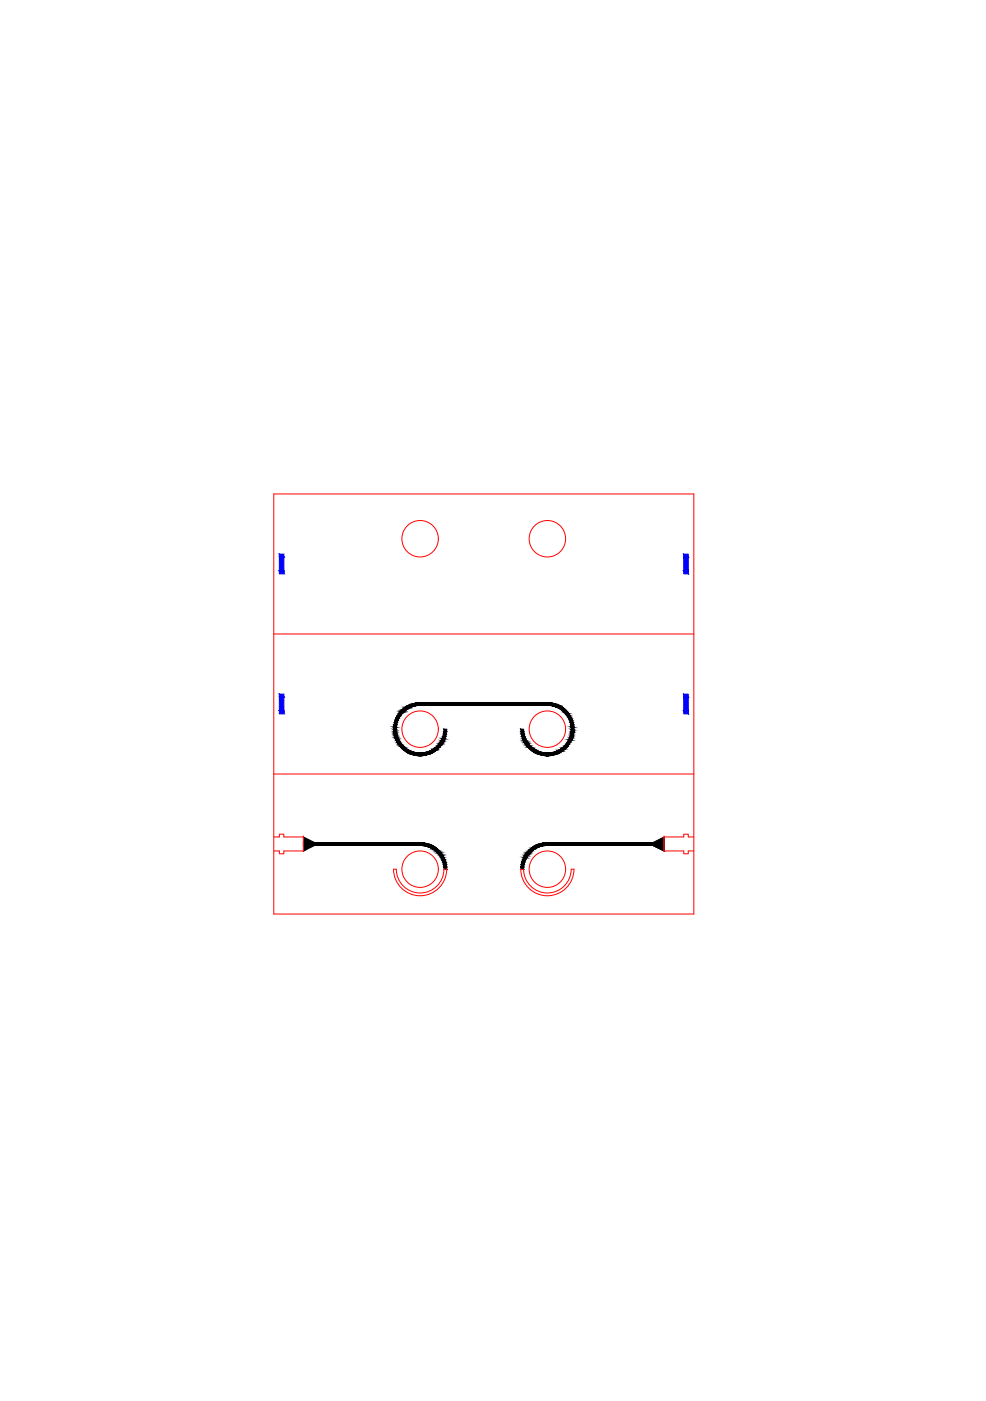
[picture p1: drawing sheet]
<svg xmlns="http://www.w3.org/2000/svg" width="176mm" height="250mm" viewBox="0 0 176 250" stroke-linecap="round" stroke-linejoin="round" font-family="sans-serif">
<!-- layer: 0 -->
<g fill="#000" stroke="#000" stroke-width=".18">
<path d="M74.8 134.9h.5zM97.2 134.9h1.1zM54.2 149.4l2 1h-2zM116.6 150.9l2 1zM116.6 150.9h2v1zM116.6 150.4l2-1v1z"/>
<path d="M70.3 130.2l.5 .1v-.1zM70.3 130.2l.5 .1h-.5z"/>
<path d="M70.3 130.3l.5 .3v-.3zM70.3 130.3l.5 .3h-.5z"/>
<path d="M70.3 129.9l.5 .3v-.3zM70.3 129.9l.5 .3h-.5z"/>
<path d="M70.3 129.8l.5 .1v-.1zM70.3 129.8l.5 .1h-.5z"/>
<path d="M70.3 130.6l.5 .2v-.2zM70.3 130.6l.5 .2h-.5z"/>
<path d="M70.3 130.8l.5 .2v-.2zM70.3 130.8l.5 .2h-.5z"/>
<path d="M70.3 129.4l.5 .4v-.4zM70.3 129.4l.5 .4h-.5z"/>
<path d="M70.3 129.4h.5zM70.3 129.4h.5z"/>
<path d="M70.3 131l.6 .2-.1-.2zM70.3 131l.6 .2h-.5z"/>
<path d="M70.4 131.2l.5 .2v-.2zM70.4 131.2l.5 .2h-.5z"/>
<path d="M70.4 129l.4 .4 .1-.4zM70.4 129l.4 .4h-.5z"/>
<path d="M70.4 129h.5zM70.4 129h.5z"/>
<path d="M70.4 131.4l.6 .3-.1-.3zM70.4 131.4l.6 .3h-.5z"/>
<path d="M70.5 131.7l.6 .1-.1-.1zM70.5 131.7l.6 .1h-.5z"/>
<path d="M70.6 128.6h.5zM70.6 128.6h.5z"/>
<path d="M70.5 128.6l.4 .4 .2-.4zM70.5 128.6l.4 .4h-.5z"/>
<path d="M70.6 131.8l.6 .3-.1-.3zM70.6 131.8l.6 .3h-.5z"/>
<path d="M70.7 132.1l.6 .1-.1-.1zM70.7 132.1l.6 .1h-.6z"/>
<path d="M70.7 128.2l.4 .4 .2-.4zM70.7 128.2l.4 .4h-.5z"/>
<path d="M70.7 132.2l.7 .3-.1-.3zM70.7 132.2l.7 .3h-.5z"/>
<path d="M70.7 128.2h.6zM70.7 128.2h.6z"/>
<path d="M70.9 132.5h.6zM70.9 132.5h.6z"/>
<path d="M70.9 127.8l.4 .4 .2-.4zM70.9 127.8l.4 .4h-.6z"/>
<path d="M70.9 132.5l.8 .3-.2-.3zM70.9 132.5l.8 .3h-.6z"/>
<path d="M70.9 127.8h.6zM70.9 127.8h.6z"/>
<path d="M71.1 132.8l.6 .1zM71.1 132.8l.6 .1z"/>
<path d="M71.1 127.5l.4 .3 .2-.3zM71.1 127.5l.4 .3h-.6z"/>
<path d="M71.1 132.9l.9 .3-.3-.3zM71.1 132.9l.9 .3h-.7z"/>
<path d="M71.2 127.4l.5 .1 .1-.1zM71.2 127.4l.5 .1h-.6z"/>
<path d="M71.3 127.2l.5 .2 .2-.2zM71.3 127.2l.5 .2h-.6z"/>
<path d="M71.3 133.2h.7zM71.3 133.2h.7z"/>
<path d="M71.3 133.2l1 .3-.3-.3zM71.3 133.2l1 .3h-.7z"/>
<path d="M71.5 127l.5 .2 .2-.2zM71.5 127l.5 .2h-.7z"/>
<path d="M71.6 126.9l.6 .1 .1-.1zM71.6 126.9l.6 .1h-.7z"/>
<path d="M71.6 133.5h.8zM71.6 133.5h.8z"/>
<path d="M72.3 134.1h1.1zM72.3 134.1h1.1z"/>
<path d="M71.7 133.5l1 .2-.3-.2zM71.7 133.5l1 .2h-.9z"/>
<path d="M71.8 126.7l.5 .2 .3-.2zM71.8 126.7l.5 .2h-.7z"/>
<path d="M71.8 126.6h.9zM71.8 126.7h.8z"/>
<path d="M71.8 133.7l1.1 .1-.2-.1zM71.8 133.7l1.1 .1h-.9z"/>
<path d="M72 133.8l1 .1zM72 133.8l1 .1z"/>
<path d="M72.1 126.4l.6 .2 .3-.2zM71.8 126.6l.3-.2 .6 .2z"/>
<path d="M72.1 133.9l1.3 .2-.4-.2zM72.1 133.9l1.3 .2h-1.1z"/>
<path d="M72.1 126.4h.9zM72.1 126.4h.9z"/>
<path d="M72.3 126.3l.7 .1 .4-.1zM72.1 126.4l.2-.1 .7 .1z"/>
<path d="M72.3 134.1l1.5 .1-.4-.1zM72.3 134.1l1.5 .1h-1.2z"/>
<path d="M72.5 126.2h1.1zM72.3 126.3h1.1z"/>
<path d="M72.6 126.1h1.2zM72.5 126.2h1.1z"/>
<path d="M72.6 134.2l1.6 .1zM72.6 134.2l1.6 .1z"/>
<path d="M72.7 134.3l1.5 .1zM72.7 134.3l1.5 .1z"/>
<path d="M72.7 126l1.1 .1 .4-.1zM72.6 126.1l.1-.1 1.1 .1z"/>
<path d="M72.7 134.4h1.9zM72.7 134.4h1.9z"/>
<path d="M72.9 125.9h1.7zM72.7 126h1.5z"/>
<path d="M72.9 134.4h2.1zM72.9 134.4h2.1z"/>
<path d="M72.9 125.9h1.8zM72.9 125.9h1.7z"/>
<path d="M72.9 125.9h2.1zM72.9 125.9h1.8z"/>
<path d="M74.4 134.9h1.2zM74.4 134.9h.9z"/>
<path d="M74.3 134.9h1.5zM74.3 134.9h1.3z"/>
<path d="M74 134.8h2zM74 134.8l1.8 .1z"/>
<path d="M73.8 134.8h2.4zM73.8 134.8h2.2z"/>
<path d="M73.6 134.7h2.9zM73.6 134.7l2.6 .1z"/>
<path d="M73.4 134.6h3.2zM73.4 134.6l3.1 .1z"/>
<path d="M73.1 134.5l3.5 .1 .3-.1zM73.1 134.5l3.5 .1h-3.2z"/>
<path d="M73 134.5h4zM73 134.5h3.9z"/>
<path d="M72.9 134.4h4.2zM72.9 134.4l4.1 .1z"/>
<path d="M75.4 134.4h1.8zM75 134.4h2.1z"/>
<path d="M75.8 134.4h1.5zM75.4 134.4h1.8z"/>
<path d="M76.2 134.3h1.2zM75.8 134.4h1.5z"/>
<path d="M76.2 134.2h1.3zM76.2 134.3h1.2z"/>
<path d="M76.6 134.1l.9 .1 .2-.1zM76.2 134.2l.4-.1 .9 .1z"/>
<path d="M76.8 134h1zM76.6 134.1h1.1z"/>
<path d="M77 133.9l.8 .1 .1-.1zM76.8 134l.2-.1 .8 .1z"/>
<path d="M77.3 133.7l.6 .2 .3-.2zM77 133.9l.3-.2 .6 .2z"/>
<path d="M77.4 133.7h.8zM77.3 133.7h.9z"/>
<path d="M77.7 133.5l.5 .2 .2-.2zM77.4 133.7l.3-.2 .5 .2z"/>
<path d="M77.8 133.4h.7zM77.7 133.5h.7z"/>
<path d="M78 133.2l.5 .2 .2-.2zM77.8 133.4l.2-.2 .5 .2z"/>
<path d="M78.1 133.1l.6 .1 .1-.1zM78.1 133.1l.6 .1h-.7z"/>
<path d="M78.3 132.9l.5 .2 .1-.2zM78.3 132.9l.5 .2h-.7z"/>
<path d="M78.4 132.7l.5 .2 .1-.2zM78.4 132.7l.5 .2h-.6z"/>
<path d="M78.5 132.5l.5 .2 .1-.2zM78.5 132.5l.5 .2h-.6z"/>
<path d="M78.7 132.3l.4 .2 .1-.2zM78.7 132.3l.4 .2h-.6z"/>
<path d="M78.8 132.2l.4 .1 .1-.1zM78.8 132.2l.4 .1h-.5z"/>
<path d="M78.9 131.9l.4 .3 .1-.3zM78.9 131.9l.4 .3h-.5z"/>
<path d="M78.9 131.8l.5 .1 .1-.1zM78.9 131.8l.5 .1h-.5z"/>
<path d="M79 131.5l.5 .3 .1-.3zM79 131.5l.5 .3h-.6z"/>
<path d="M79.1 131.4h.5zM79.1 131.4l.5 .1h-.6z"/>
<path d="M79.2 131.1l.4 .3 .1-.3zM79.2 131.1l.4 .3h-.5z"/>
<path d="M79.2 131h.5zM79.2 131l.5 .1z"/>
<path d="M79.2 130.6h.5zM79.2 130.6h.5z"/>
<path d="M79.2 130.6l.5 .4v-.4zM79.2 130.6l.5 .4h-.5z"/>
<path d="M79.3 130.2l.4 .4 .1-.4zM79.3 130.2l.4 .4h-.5z"/>
<path d="M93 130.2l.5 .4v-.4zM93 130.2l.5 .4h-.5z"/>
<path d="M93 130.6h.5zM93 130.6h.5z"/>
<path d="M93 130.6l.6 .4-.1-.4zM93 130.6l.6 .4h-.5z"/>
<path d="M93.1 131l.5 .1zM93.1 131l.5 .1z"/>
<path d="M93.1 131.1l.6 .3-.1-.3zM93.1 131.1l.6 .3h-.5z"/>
<path d="M93.2 131.4l.5 .1zM93.2 131.4l.5 .1z"/>
<path d="M93.2 131.5l.6 .3-.1-.3zM93.2 131.5l.6 .3h-.5z"/>
<path d="M93.3 131.8l.6 .1-.1-.1zM93.3 131.8l.6 .1h-.6z"/>
<path d="M93.3 131.9l.7 .3-.1-.3zM93.3 131.9l.7 .3h-.6z"/>
<path d="M93.4 132.2l.7 .1-.1-.1zM93.4 132.2l.7 .1h-.6z"/>
<path d="M93.5 132.3l.7 .2-.1-.2zM93.5 132.3l.7 .2h-.6z"/>
<path d="M93.6 132.5l.7 .2-.1-.2zM93.6 132.5l.7 .2h-.6z"/>
<path d="M93.7 132.7l.8 .2-.2-.2zM93.7 132.7l.8 .2h-.7z"/>
<path d="M93.8 132.9l.8 .2-.1-.2zM93.8 132.9l.8 .2h-.6z"/>
<path d="M94 133.1l.7 .1zM94 133.1l.7 .1z"/>
<path d="M94.1 133.2l.9 .2-.3-.2zM94.1 133.2l.9 .2h-.7z"/>
<path d="M94.3 133.4l.7 .1zM94.3 133.4l.7 .1z"/>
<path d="M94.3 133.5l1.1 .2-.4-.2zM94.3 133.5l1.1 .2h-.8z"/>
<path d="M94.6 133.7h.8zM94.6 133.7h.8z"/>
<path d="M94.6 133.7l1.1 .2-.3-.2zM94.6 133.7l1.1 .2h-.9z"/>
<path d="M94.8 133.9l1.1 .1zM94.8 133.9l1.1 .1z"/>
<path d="M94.9 134l1.2 .1zM94.9 134l1.2 .1z"/>
<path d="M95.1 134.1l1.4 .1-.4-.1zM95.1 134.1l1.4 .1h-1.2z"/>
<path d="M95.3 134.2l1.3 .1zM95.3 134.2l1.3 .1z"/>
<path d="M95.3 134.3l1.6 .1zM95.3 134.3l1.6 .1z"/>
<path d="M95.5 134.4h1.8zM95.5 134.4h1.8z"/>
<path d="M97.2 134.9h.8zM97.4 134.9h.6z"/>
<path d="M95.6 134.4h2.1zM95.6 134.4h2.1z"/>
<path d="M75 125.4l23.2 .1zM74.6 125.5h23.6z"/>
<path d="M74.6 125.5h24zM74.1 125.5h24.5z"/>
<path d="M97 134.9h1.5zM97 134.9h1.3z"/>
<path d="M74.1 125.5l25 .1-.5-.1zM73.7 125.6l.4-.1 25 .1z"/>
<path d="M96.7 134.8h2.1zM96.7 134.8l1.8 .1z"/>
<path d="M96.5 134.8h2.4zM96.5 134.8h2.3z"/>
<path d="M73.7 125.6l25.8 .2-.4-.2zM73.3 125.8l.4-.2 25.8 .2z"/>
<path d="M96.3 134.7h2.9zM96.3 134.7l2.6 .1z"/>
<path d="M96.1 134.6h3.2zM96.1 134.6l3.1 .1z"/>
<path d="M73.3 125.8l26.6 .1-.4-.1zM72.9 125.9l.4-.1 26.6 .1z"/>
<path d="M95.9 134.5l3.4 .1 .3-.1zM95.9 134.5l3.4 .1h-3.2z"/>
<path d="M95.7 134.5h4zM95.7 134.5h3.9z"/>
<path d="M95.6 134.4h4.2zM95.6 134.4l4.1 .1z"/>
<path d="M97.7 125.9h2.2zM97.7 125.9h2.2z"/>
<path d="M98.1 134.4h1.8zM97.7 134.4h2.1z"/>
<path d="M98.1 125.9h1.8zM98.1 125.9h1.8z"/>
<path d="M98.1 125.9l1.9 .1zM98.1 125.9l1.9 .1z"/>
<path d="M98.6 126l1.6 .1-.2-.1zM98.6 126l1.6 .1z"/>
<path d="M98.6 134.4h1.4zM98.1 134.4h1.8z"/>
<path d="M98.6 134.3h1.4zM98.6 134.4h1.4z"/>
<path d="M99 126.1l1.3 .1zM99 126.1l1.3 .1z"/>
<path d="M99 134.2l1 .1 .2-.1zM98.6 134.3l.4-.1 1 .1z"/>
<path d="M99.1 126.2l1.3 .1zM99.1 126.2l1.3 .1z"/>
<path d="M99.4 126.3l1.2 .1-.2-.1zM99.4 126.3l1.2 .1h-.9z"/>
<path d="M99.4 134.1l.8 .1 .2-.1zM99 134.2l.4-.1 .8 .1z"/>
<path d="M99.4 134.1h1zM99.4 134.1h1z"/>
<path d="M99.7 126.4h1zM99.7 126.4h1z"/>
<path d="M99.7 133.9l.7 .2 .2-.2zM99.4 134.1l.3-.2 .7 .2z"/>
<path d="M99.7 126.4l1.2 .2-.2-.2zM99.7 126.4l1.2 .2h-.8z"/>
<path d="M99.9 133.8h.9zM99.7 133.9h.9z"/>
<path d="M100.1 126.6l.9 .1zM100.1 126.6l.9 .1z"/>
<path d="M100.1 133.7l.7 .1 .1-.1zM99.9 133.8l.2-.1 .7 .1z"/>
<path d="M100.2 126.7l1 .2-.2-.2zM100.2 126.7l1 .2h-.8z"/>
<path d="M100.3 133.5l.6 .2 .2-.2zM100.1 133.7l.2-.2 .6 .2z"/>
<path d="M100.4 126.9l.9 .1-.1-.1zM100.4 126.9l.9 .1h-.7z"/>
<path d="M100.4 133.5h.8zM100.3 133.5h.8z"/>
<path d="M100.6 127l.8 .2-.1-.2zM100.6 127l.8 .2h-.7z"/>
<path d="M100.7 133.2l.5 .3 .2-.3zM100.4 133.5l.3-.3 .5 .3z"/>
<path d="M100.7 127.2l.9 .2-.2-.2zM100.7 127.2l.9 .2h-.7z"/>
<path d="M100.7 133.2h.7zM100.7 133.2h.7z"/>
<path d="M100.9 127.4l.7 .1zM100.9 127.4l.7 .1z"/>
<path d="M101 127.5l.8 .3-.2-.3zM101 127.5l.8 .3h-.6z"/>
<path d="M101 132.9l.4 .3 .2-.3zM101 132.9l.4 .3h-.7z"/>
<path d="M101 132.8h.7zM101 132.8l.6 .1z"/>
<path d="M101.2 127.8h.7zM101.2 127.8h.7z"/>
<path d="M101.3 127.8l.7 .4-.1-.4zM101.3 127.8l.7 .4h-.5z"/>
<path d="M101.3 132.5l.4 .3 .2-.3zM101.3 132.5l.4 .3h-.7z"/>
<path d="M101.3 132.5h.6zM101.3 132.5h.6z"/>
<path d="M101.5 128.2h.5zM101.5 128.2h.5z"/>
<path d="M101.5 128.2l.7 .4-.2-.4zM101.5 128.2l.7 .4h-.5z"/>
<path d="M101.5 132.2l.4 .3 .1-.3zM101.5 132.2l.4 .3h-.6z"/>
<path d="M101.5 132.1l.5 .1 .1-.1zM101.5 132.1l.5 .1h-.5z"/>
<path d="M101.7 131.8l.4 .3 .1-.3zM101.7 131.8l.4 .3h-.6z"/>
<path d="M101.7 128.6h.5zM101.7 128.6h.5z"/>
<path d="M101.7 128.6l.6 .4-.1-.4zM101.7 128.6l.6 .4h-.5z"/>
<path d="M101.7 131.7l.5 .1 .1-.1zM101.7 131.7l.5 .1h-.5z"/>
<path d="M101.8 129h.5zM101.8 129h.5z"/>
<path d="M101.8 131.4l.5 .3v-.3zM101.8 131.4l.5 .3h-.6z"/>
<path d="M101.8 129l.6 .4-.1-.4zM101.8 129l.6 .4h-.5z"/>
<path d="M101.9 131.2l.4 .2 .1-.2zM101.9 131.2l.4 .2h-.5z"/>
<path d="M101.9 131l.5 .2v-.2zM101.9 131l.5 .2h-.5z"/>
<path d="M101.9 129.4h.5zM101.9 129.4h.5z"/>
<path d="M101.9 129.4l.6 .4-.1-.4zM101.9 129.4l.6 .4h-.5z"/>
<path d="M101.9 130.8l.5 .2v-.2zM101.9 130.8l.5 .2h-.5z"/>
<path d="M102 129.8l.5 .1v-.1zM102 129.8l.5 .1h-.5z"/>
<path d="M102 130.6l.4 .2 .1-.2zM102 130.6l.4 .2h-.5z"/>
<path d="M102 129.9l.5 .3v-.3zM102 129.9l.5 .3h-.5z"/>
<path d="M102 130.2l.5 .1v-.1zM102 130.2l.5 .1h-.5z"/>
<path d="M102 130.3l.5 .3v-.3zM102 130.3l.5 .3h-.5z"/>
<path d="M54.2 150.9v1l2-1zM54.2 150.9v1z"/>
<path d="M54.2 150.4h21.3zM54.2 150.4h21.3z"/>
<path d="M54.2 150.4l21.7 .1zM54.2 150.4l21.7 .1z"/>
<path d="M54.2 150.5l22.1 .1-.4-.1zM54.2 150.5l22.1 .1h-22.1z"/>
<path d="M54.2 150.6l22.5 .2-.4-.2zM54.2 150.6l22.5 .2h-22.5z"/>
<path d="M54.2 150.8l22.9 .1-.4-.1zM54.2 150.8l22.9 .1h-22.9z"/>
<path d="M54.2 150.9h22.9zM54.2 150.9h22.9z"/>
<path d="M75 150.9l2.2 .1zM75 150.9l2.2 .1z"/>
<path d="M75.4 151h1.9zM75.4 151h1.9z"/>
<path d="M75.8 151l1.7 .1-.2-.1zM75.8 151l1.7 .1z"/>
<path d="M76.2 151.1h1.3zM76.2 151.1h1.3z"/>
<path d="M76.3 151.1l1.4 .2-.2-.2zM76.3 151.1l1.4 .2z"/>
<path d="M76.6 151.3l1.3 .1-.2-.1zM76.6 151.3l1.3 .1h-1z"/>
<path d="M76.9 151.4h1zM76.9 151.4h1z"/>
<path d="M77 151.4l1.2 .2-.3-.2zM77 151.4l1.2 .2h-.8z"/>
<path d="M77.4 151.6l.8 .1zM77.4 151.6l.8 .1z"/>
<path d="M77.4 151.7l1 .2-.2-.2zM77.4 151.7l1 .2h-.7z"/>
<path d="M77.7 151.9l.8 .1zM77.7 151.9l.8 .1z"/>
<path d="M77.8 152l.9 .2-.2-.2zM77.8 152l.9 .2h-.7z"/>
<path d="M78 152.2l.8 .1-.1-.1zM78 152.2l.8 .1h-.7z"/>
<path d="M78.1 152.3l.8 .2-.1-.2zM78.1 152.3l.8 .2h-.6z"/>
<path d="M78.3 152.5l.8 .2-.2-.2zM78.3 152.5l.8 .2h-.7z"/>
<path d="M78.4 152.7l.7 .1v-.1zM78.4 152.7l.7 .1h-.6z"/>
<path d="M78.5 152.8l.8 .3-.2-.3zM78.5 152.8l.8 .3h-.6z"/>
<path d="M78.7 153.1l.6 .1v-.1zM78.7 153.1l.6 .1h-.5z"/>
<path d="M78.8 153.2l.6 .3-.1-.3zM78.8 153.2l.6 .3h-.5z"/>
<path d="M78.9 153.5l.6 .1zM78.9 153.5l.6 .1z"/>
<path d="M78.9 153.6l.7 .3-.1-.3zM78.9 153.6l.7 .3h-.5z"/>
<path d="M79.1 153.9l.5 .1zM79.1 153.9l.5 .1z"/>
<path d="M79.1 154l.6 .3-.1-.3zM79.1 154l.6 .3h-.5z"/>
<path d="M79.2 154.3l.5 .1zM79.2 154.3l.5 .1z"/>
<path d="M79.2 154.4l.5 .3v-.3zM79.2 154.4l.5 .3h-.5z"/>
<path d="M79.2 154.7l.5 .1zM79.2 154.7l.5 .1z"/>
<path d="M79.2 154.8l.6 .4-.1-.4zM79.2 154.8l.6 .4h-.5z"/>
<path d="M93 154.7l.5 .1zM93 154.7l.5 .1z"/>
<path d="M93 154.8l.5 .4v-.4zM93 154.8l.5 .4h-.5z"/>
<path d="M93.1 154.4l.4 .3 .1-.3zM93.1 154.4l.4 .3h-.5z"/>
<path d="M93.1 154.3h.5zM93.1 154.3l.5 .1z"/>
<path d="M93.2 154l.4 .3 .1-.3zM93.2 154l.4 .3h-.5z"/>
<path d="M93.2 153.9h.5zM93.2 153.9l.5 .1z"/>
<path d="M93.3 153.6l.4 .3 .1-.3zM93.3 153.6l.4 .3h-.5z"/>
<path d="M93.3 153.5l.5 .1v-.1zM93.3 153.5l.5 .1h-.5z"/>
<path d="M93.4 153.2l.4 .3 .2-.3zM93.4 153.2l.4 .3h-.5z"/>
<path d="M93.5 153.1l.5 .1 .1-.1zM93.5 153.1l.5 .1h-.6z"/>
<path d="M93.6 152.8l.5 .3 .1-.3zM93.6 152.8l.5 .3h-.6z"/>
<path d="M93.7 152.7l.5 .1 .1-.1zM93.7 152.7l.5 .1h-.6z"/>
<path d="M93.8 152.5l.5 .2 .2-.2zM93.8 152.5l.5 .2h-.6z"/>
<path d="M93.9 152.3l.6 .2 .1-.2zM93.9 152.3l.6 .2h-.7z"/>
<path d="M94.1 152.2l.5 .1 .1-.1zM94.1 152.2l.5 .1h-.7z"/>
<path d="M94.2 152l.5 .2 .3-.2zM94.2 152l.5 .2h-.6z"/>
<path d="M94.3 151.9h.7zM94.3 151.9l.7 .1h-.8z"/>
<path d="M94.5 151.7l.5 .2 .3-.2zM94.5 151.7l.5 .2h-.7z"/>
<path d="M94.6 151.6h.8zM94.5 151.7h.8z"/>
<path d="M94.8 151.4l.6 .2 .3-.2zM94.6 151.6l.2-.2 .6 .2z"/>
<path d="M94.9 151.4h.9zM94.8 151.4h.9z"/>
<path d="M95.1 151.3l.7 .1 .3-.1zM94.9 151.4l.2-.1 .7 .1z"/>
<path d="M95.2 151.1l.9 .2 .3-.2zM95.1 151.3l.1-.2 .9 .2z"/>
<path d="M95.3 151.1h1.2zM95.2 151.1h1.2z"/>
<path d="M95.5 151l1 .1 .4-.1zM95.3 151.1l.2-.1 1 .1z"/>
<path d="M95.6 151h1.7zM95.5 151h1.4z"/>
<path d="M95.6 150.9h2.1zM95.6 151h1.7z"/>
<path d="M97.7 150.4h20.9zM97.3 150.4h21.3z"/>
<path d="M97.3 150.4l21.3 .1zM96.9 150.5h21.7z"/>
<path d="M96.9 150.5l21.7 .1v-.1zM96.4 150.6l.5-.1 21.7 .1z"/>
<path d="M96.4 150.6l22.2 .2v-.2zM96 150.8l.4-.2 22.2 .2z"/>
<path d="M96 150.8l22.6 .1v-.1zM95.6 150.9l.4-.1 22.6 .1z"/>
<path d="M95.6 150.9h23zM95.6 150.9h23z"/>
</g>
<g fill="none" stroke="#f00" stroke-width=".18">
<path d="M48.9 88.2h75v75h-75zM48.9 113.2h75M48.9 138.2h75M48.9 149.4h1v-.5h.8v.5h3.5M54.2 149.4v2.5h-3.5v.5h-.8v-.5h-1M54.2 149.4h.1M70.8 155.2a4.3 4.3 0 0 0 4.2 4.2 4.3 4.3 0 0 0 4.3-4.2h.5a4.7 4.7 0 0 1-4.8 4.7 4.7 4.7 0 0 1-4.7-4.7h.5M93 155.2h.5a4.3 4.3 0 0 0 4.2 4.2 4.3 4.3 0 0 0 4.3-4.2h.5a4.7 4.7 0 0 1-4.8 4.7 4.7 4.7 0 0 1-4.7-4.7zM118.6 149.4h3.5v-.5h.8v.5h1M118.6 149.4v2.5h3.5v.5h.8v-.5h1M118.6 149.4h.1"/>
<circle cx="75" cy="96.2" r="3.3"/>
<circle cx="97.7" cy="96.2" r="3.3"/>
<circle cx="75" cy="130.2" r="3.3"/>
<circle cx="97.7" cy="130.2" r="3.3"/>
<circle cx="75" cy="155.2" r="3.3"/>
<circle cx="97.7" cy="155.2" r="3.3"/>
</g>
<g fill="#00f" stroke="#00f" stroke-width=".18">
<path d="M49.9 123.9l.8 .5v-.5zM49.9 123.9l.8 .5h-.8z"/>
<path d="M49.9 124.4l.8 2.5v-2.5zM49.9 124.4l.8 2.5h-.8z"/>
<path d="M49.9 126.9l.8 .5v-.5zM49.9 126.9l.8 .5h-.8z"/>
<path d="M122.1 123.9l.8 .5v-.5zM122.1 123.9l.8 .5h-.8z"/>
<path d="M122.1 124.4l.8 2.5v-2.5zM122.1 124.4l.8 2.5h-.8z"/>
<path d="M122.1 126.9l.8 .5v-.5zM122.1 126.9l.8 .5h-.8z"/>
<path d="M49.9 98.9l.8 .5v-.5zM49.9 98.9l.8 .5h-.8z"/>
<path d="M49.9 99.4l.8 2.5v-2.5zM49.9 99.4l.8 2.5h-.8z"/>
<path d="M49.9 101.9l.8 .5v-.5zM49.9 101.9l.8 .5h-.8z"/>
<path d="M122.1 98.9l.8 .5v-.5zM122.1 98.9l.8 .5h-.8z"/>
<path d="M122.1 99.4l.8 2.5v-2.5zM122.1 99.4l.8 2.5h-.8z"/>
<path d="M122.1 101.9l.8 .5v-.5zM122.1 101.9l.8 .5h-.8z"/>
</g>
</svg>
